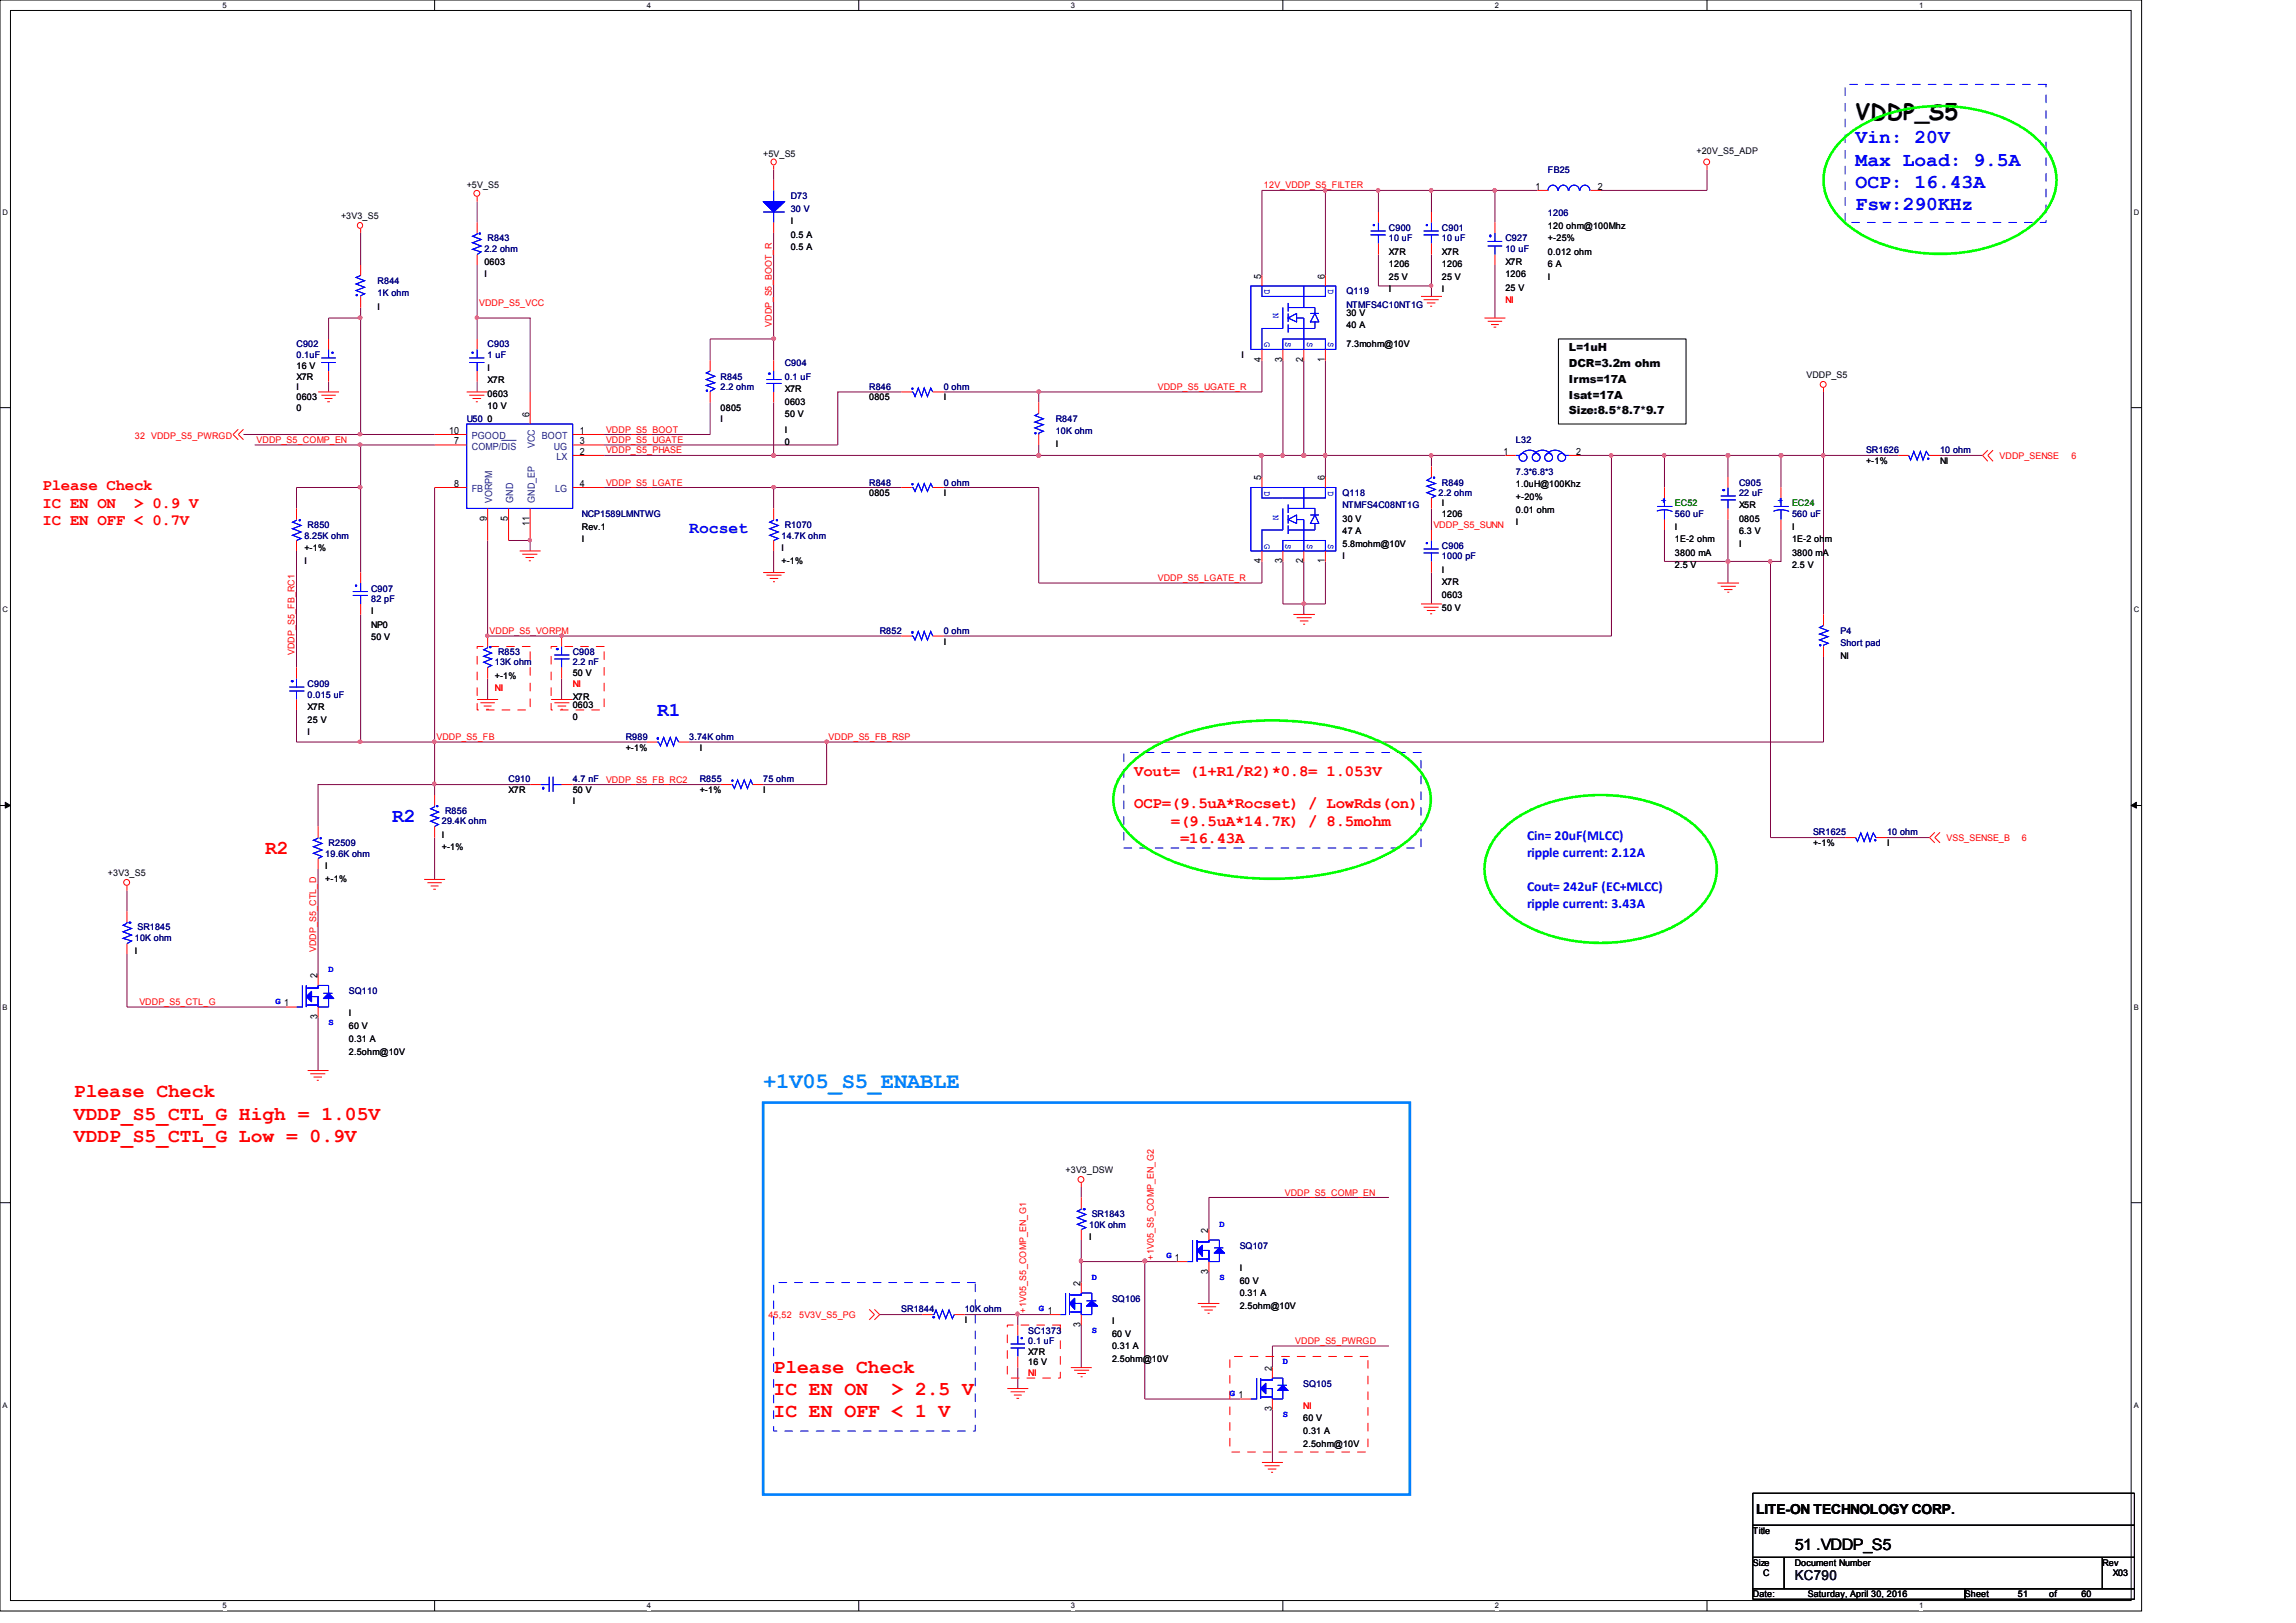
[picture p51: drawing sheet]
<svg xmlns="http://www.w3.org/2000/svg" width="297mm" height="210mm" viewBox="0 0 297 210" stroke-linecap="round" stroke-linejoin="round" font-family="sans-serif">
<defs><g id="words">
<text font-size="2.9" x="240" y="15.6">VDDP_S5</text>
<text font-size="2.9" fill="#0080ff" x="98.7" y="140.8">+1V05_S5_ENABLE</text>
<g font-size="2.5" fill="#00f">
<text x="240" y="18.5">Vin: 20V</text>
<text x="240" y="21.4">Max Load: 9.5A</text>
<text x="240" y="24.3">OCP: 16.43A</text>
<text x="240" y="27.2">Fsw:290KHz</text>
<text x="85" y="92.6">R1</text>
<text x="50.7" y="106.3">R2</text>
</g>
<g font-size="2.5" fill="#f00">
<text x="34.3" y="110.5">R2</text>
<text x="9.6" y="142">Please Check</text>
<text x="9.6" y="144.9">VDDP_S5_CTL_G High = 1.05V</text>
<text x="9.6" y="147.7">VDDP_S5_CTL_G Low = 0.9V</text>
<text x="100.1" y="177.6">Please Check</text>
<text x="100.1" y="180.5">IC EN ON</text>
<text x="100.1" y="183.4">IC EN OFF &lt; 1 V</text>
<text x="115.3" y="180.5">&gt; 2.5 V</text>
</g>
<text font-size="2.1" fill="#00f" x="89.2" y="69">Rocset</text>
<g font-size="2" fill="#f00">
<text x="5.5" y="63.4">Please Check</text>
<text x="5.5" y="65.7">IC EN ON</text>
<text x="17.3" y="65.7">&gt; 0.9 V</text>
<text x="5.5" y="68">IC EN OFF &lt; 0.7V</text>
<text x="146.7" y="100.4">Vout= (1+R1/R2)*0.8= 1.053V</text>
<text x="146.7" y="104.6">OCP=(9.5uA*Rocset) / LowRds(on)</text>
<text x="151.5" y="106.8">=(9.5uA*14.7K) / 8.5mohm</text>
<text x="152.7" y="109.1">=16.43A</text>
</g>
<text font-size="2" x="232.2" y="200.5">51 .VDDP_S5</text>
<g font-size="1.8" fill="#00f">
<text x="197.5" y="108.6">Cin= 20uF(MLCC)</text>
<text x="197.5" y="110.8">ripple current: 2.12A</text>
<text x="197.5" y="115.2">Cout= 242uF (EC+MLCC)</text>
<text x="197.5" y="117.4">ripple current: 3.43A</text>
</g>
<text font-size="1.8" x="227.2" y="195.8">LITE-ON TECHNOLOGY CORP.</text>
<text font-size="1.8" fill="#000040" x="232.2" y="204.5">KC790</text>
<g font-size="1.4">
<text x="202.9" y="45.5">L=1uH</text>
<text x="202.9" y="47.5">DCR=3.2m ohm</text>
<text x="202.9" y="49.5">Irms=17A</text>
<text x="202.9" y="51.6">Isat=17A</text>
<text x="202.9" y="53.6">Size:8.5*8.7*9.7</text>
</g>
<g font-size="1.3">
<text x="198.6" y="24.6">1</text>
<text x="206.7" y="24.6">2</text>
<text x="163.2" y="36.1" transform="rotate(-90 163.2 36.1)">5</text>
<text x="171.4" y="36.1" transform="rotate(-90 171.4 36.1)">6</text>
<text x="163.2" y="46.8" transform="rotate(-90 163.2 46.8)">4</text>
<text x="165.9" y="46.8" transform="rotate(-90 165.9 46.8)">3</text>
<text x="168.6" y="46.8" transform="rotate(-90 168.6 46.8)">2</text>
<text x="171.4" y="46.8" transform="rotate(-90 171.4 46.8)">1</text>
<text x="68.5" y="53.9" transform="rotate(-90 68.5 53.9)">6</text>
<text x="58.1" y="56.1">10</text>
<text x="58.8" y="57.5">7</text>
<text x="75" y="58.8">2</text>
<text x="75" y="56.1">1</text>
<text x="75" y="57.5">3</text>
<text x="194.5" y="58.8">1</text>
<text x="203.9" y="58.8">2</text>
<text x="58.8" y="63">8</text>
<text x="75" y="63">4</text>
<text x="163.2" y="62.1" transform="rotate(-90 163.2 62.1)">5</text>
<text x="171.4" y="62.1" transform="rotate(-90 171.4 62.1)">6</text>
<text x="63" y="67.4" transform="rotate(-90 63 67.4)">9</text>
<text x="65.7" y="67.4" transform="rotate(-90 65.7 67.4)">5</text>
<text x="68.5" y="68.1" transform="rotate(-90 68.5 68.1)">11</text>
<text x="163.2" y="72.9" transform="rotate(-90 163.2 72.9)">4</text>
<text x="165.9" y="72.9" transform="rotate(-90 165.9 72.9)">3</text>
<text x="168.6" y="72.9" transform="rotate(-90 168.6 72.9)">2</text>
<text x="171.4" y="72.9" transform="rotate(-90 171.4 72.9)">1</text>
<text x="41.1" y="131.9" transform="rotate(-90 41.1 131.9)">3</text>
<text x="41.1" y="126.6" transform="rotate(-90 41.1 126.6)">2</text>
<text x="156.3" y="159.5" transform="rotate(-90 156.3 159.5)">2</text>
<text x="139.8" y="166.4" transform="rotate(-90 139.8 166.4)">2</text>
<text x="152" y="163.2">1</text>
<text x="156.3" y="164.8" transform="rotate(-90 156.3 164.8)">3</text>
<text x="135.6" y="170">1</text>
<text x="139.8" y="171.7" transform="rotate(-90 139.8 171.7)">3</text>
<text x="164.5" y="177.4" transform="rotate(-90 164.5 177.4)">2</text>
<text x="164.5" y="182.6" transform="rotate(-90 164.5 182.6)">3</text>
</g>
<g font-size="1.3" fill="#004080">
<text x="61" y="56.8">PGOOD</text>
<text x="61" y="58.2">COMP/DIS</text>
<text x="69.2" y="58" transform="rotate(-90 69.2 58)">VCC</text>
<text x="70.1" y="56.8">BOOT</text>
<text x="71.6" y="58.2">UG</text>
<text x="72" y="59.5">LX</text>
<text x="61" y="63.7">FB</text>
<text x="63.7" y="65.1" transform="rotate(-90 63.7 65.1)">VORPM</text>
<text x="66.4" y="65.1" transform="rotate(-90 66.4 65.1)">GND</text>
<text x="69.2" y="65.1" transform="rotate(-90 69.2 65.1)">GND_EP</text>
<text x="71.8" y="63.7">LG</text>
</g>
<g font-size="1.2">
<text x="98.7" y="20.3">+5V_S5</text>
<text x="219.5" y="20">+20V_S5_ADP</text>
<text x="44.1" y="28.3">+3V3_S5</text>
<text x="60.4" y="24.4">+5V_S5</text>
<text x="102.3" y="29">I</text>
<text x="200.2" y="29.6">120 ohm@100Mhz</text>
<text x="62.7" y="34.3">0603</text>
<text x="62.7" y="35.9">I</text>
<text x="102.3" y="30.7">0.5 A</text>
<text x="102.3" y="32.3">0.5 A</text>
<text x="179.7" y="32.9">X7R</text>
<text x="179.7" y="34.5">1206</text>
<text x="186.5" y="32.9">X7R</text>
<text x="186.5" y="34.5">1206</text>
<text x="194.7" y="34.3">X7R</text>
<text x="194.7" y="35.9">1206</text>
<text x="200.2" y="31.2">+-25%</text>
<text x="200.2" y="32.9">0.012 ohm</text>
<text x="200.2" y="34.5">6 A</text>
<text x="48.9" y="40">I</text>
<text x="174.2" y="40.9">30 V</text>
<text x="179.7" y="36.2">25 V</text>
<text x="179.7" y="37.8">I</text>
<text x="186.5" y="36.2">25 V</text>
<text x="186.5" y="37.8">I</text>
<text x="194.7" y="37.6">25 V</text>
<text x="200.2" y="36.2">I</text>
<text x="38.4" y="47.8">16 V</text>
<text x="160.6" y="46.3">I</text>
<text x="174.2" y="42.5">40 A</text>
<text x="174.2" y="45">7.3mohm@10V</text>
<text x="38.4" y="50.5">I</text>
<text x="38.4" y="49.1">X7R</text>
<text x="38.4" y="51.8">0603</text>
<text x="38.4" y="53.2">0</text>
<text x="63.1" y="48">I</text>
<text x="63.1" y="49.6">X7R</text>
<text x="63.1" y="51.3">0603</text>
<text x="63.1" y="52.9">10 V</text>
<text x="93.2" y="53.2">0805</text>
<text x="101.5" y="50.7">X7R</text>
<text x="101.5" y="52.4">0603</text>
<text x="112.4" y="51.8">0805</text>
<text x="122.1" y="51.8">I</text>
<text x="233.7" y="48.9">VDDP_S5</text>
<text x="63.1" y="54.6">0</text>
<text x="93.2" y="54.6">I</text>
<text x="101.5" y="54">50 V</text>
<text x="101.5" y="56">I</text>
<text x="101.5" y="57.6">0</text>
<text x="136.6" y="57.8">I</text>
<text x="112.4" y="64.2">0805</text>
<text x="122.1" y="64.2">I</text>
<text x="186.5" y="65.5">I</text>
<text x="196.1" y="63.1">1.0uH@100Khz</text>
<text x="196.1" y="64.7">+-20%</text>
<text x="225" y="65.8">X5R</text>
<text x="241.4" y="60">+-1%</text>
<text x="251" y="60">NI</text>
<text x="39.4" y="71.3">+-1%</text>
<text x="75.3" y="68.6">Rev.1</text>
<text x="75.3" y="70.2">I</text>
<text x="101.1" y="71.3">I</text>
<text x="173.7" y="67.5">30 V</text>
<text x="173.7" y="69.1">47 A</text>
<text x="173.7" y="70.8">5.8mohm@10V</text>
<text x="186.5" y="66.9">1206</text>
<text x="196.1" y="66.4">0.01 ohm</text>
<text x="196.1" y="68">I</text>
<text x="216.7" y="68.6">I</text>
<text x="216.7" y="70.2">1E-2 ohm</text>
<text x="216.7" y="71.9">3800 mA</text>
<text x="225" y="67.5">0805</text>
<text x="225" y="69.1">6.3 V</text>
<text x="225" y="70.8">I</text>
<text x="231.8" y="68.6">I</text>
<text x="231.8" y="70.2">1E-2 ohm</text>
<text x="231.8" y="71.9">3800 mA</text>
<text x="39.4" y="73">I</text>
<text x="101.1" y="73">+-1%</text>
<text x="173.7" y="72.4">I</text>
<text x="186.5" y="74.1">I</text>
<text x="186.5" y="75.7">X7R</text>
<text x="186.5" y="77.4">0603</text>
<text x="216.7" y="73.5">2.5 V</text>
<text x="231.8" y="73.5">2.5 V</text>
<text x="48" y="79.5">I</text>
<text x="48" y="81.2">NP0</text>
<text x="48" y="82.8">50 V</text>
<text x="122.1" y="83.4">I</text>
<text x="186.5" y="79">50 V</text>
<text x="64" y="87.8">+-1%</text>
<text x="74.1" y="87.5">50 V</text>
<text x="238.1" y="85.3">NI</text>
<text x="39.8" y="91.9">X7R</text>
<text x="39.8" y="93.6">25 V</text>
<text x="39.8" y="95.2">I</text>
<text x="74.1" y="90.5">X7R</text>
<text x="74.1" y="91.6">0603</text>
<text x="74.1" y="93.2">0</text>
<text x="80.9" y="97.1">+-1%</text>
<text x="90.5" y="97.1">I</text>
<text x="65.8" y="102.6">X7R</text>
<text x="74.1" y="102.6">50 V</text>
<text x="74.1" y="104">I</text>
<text x="90.5" y="102.6">+-1%</text>
<text x="98.7" y="102.6">I</text>
<text x="14" y="113.3">+3V3_S5</text>
<text x="42.1" y="112.4">I</text>
<text x="57.1" y="108.4">I</text>
<text x="57.1" y="110">+-1%</text>
<text x="234.5" y="109.5">+-1%</text>
<text x="244.1" y="109.5">I</text>
<text x="42.1" y="114.1">+-1%</text>
<text x="17.4" y="123.4">I</text>
<text x="45.1" y="131.5">I</text>
<text x="45.1" y="133.2">60 V</text>
<text x="45.1" y="134.8">0.31 A</text>
<text x="45.1" y="136.5">2.5ohm@10V</text>
<text x="137.8" y="151.7">+3V3_DSW</text>
<text x="140.9" y="160.4">I</text>
<text x="160.4" y="164.4">I</text>
<text x="160.4" y="166.1">60 V</text>
<text x="160.4" y="167.7">0.31 A</text>
<text x="124.8" y="171.2">I</text>
<text x="143.8" y="171.3">I</text>
<text x="143.8" y="173">60 V</text>
<text x="160.4" y="169.4">2.5ohm@10V</text>
<text x="133" y="175.3">X7R</text>
<text x="133" y="176.6">16 V</text>
<text x="143.8" y="174.6">0.31 A</text>
<text x="143.8" y="176.3">2.5ohm@10V</text>
<text x="168.6" y="183.9">60 V</text>
<text x="168.6" y="185.6">0.31 A</text>
<text x="168.6" y="187.2">2.5ohm@10V</text>
<text x="226.7" y="198.5">Title</text>
<text x="226.7" y="202.6">Size</text>
<text x="228.1" y="204">C</text>
<text x="232.2" y="202.6">Document Number</text>
<text x="271.9" y="202.6">Rev</text>
<text x="273.3" y="204">X03</text>
<text x="226.7" y="206.7">Date:</text>
<text x="233.8" y="206.7">Saturday, April 30, 2016</text>
<text x="254.2" y="206.7">Sheet</text>
<text x="261" y="206.7">51</text>
<text x="265.1" y="206.7">of</text>
<text x="269.2" y="206.7">60</text>
</g>
<g font-size="1.2" fill="#000080">
<text x="200.2" y="22.4">FB25</text>
<text x="102.3" y="25.7">D73</text>
<text x="102.3" y="27.4">30 V</text>
<text x="179.7" y="29.9">C900</text>
<text x="186.5" y="29.9">C901</text>
<text x="200.2" y="27.9">1206</text>
<text x="62.7" y="32.6">2.2 ohm</text>
<text x="63.1" y="31.2">R843</text>
<text x="179.7" y="31.2">10 uF</text>
<text x="186.5" y="31.2">10 uF</text>
<text x="194.7" y="31.2">C927</text>
<text x="194.7" y="32.6">10 uF</text>
<text x="48.9" y="36.7">R844</text>
<text x="48.9" y="38.4">1K ohm</text>
<text x="174.2" y="38.1">Q119</text>
<text x="174.2" y="39.8">NTMFS4C10NT1G</text>
<text x="38.4" y="45">C902</text>
<text x="38.4" y="46.3">0.1uF</text>
<text x="63.1" y="45">C903</text>
<text x="63.1" y="46.3">1 uF</text>
<text x="101.5" y="47.4">C904</text>
<text x="93.2" y="49.1">R845</text>
<text x="93.2" y="50.5">2.2 ohm</text>
<text x="101.5" y="49.1">0.1 uF</text>
<text x="112.4" y="50.5">R846</text>
<text x="122.1" y="50.5">0 ohm</text>
<text x="60.4" y="54.6">U50</text>
<text x="136.6" y="54.6">R847</text>
<text x="136.6" y="56.2">10K ohm</text>
<text x="196.1" y="57.3">L32</text>
<text x="241.4" y="58.7">SR1626</text>
<text x="251" y="58.7">10 ohm</text>
<text x="112.4" y="62.8">R848</text>
<text x="122.1" y="62.8">0 ohm</text>
<text x="173.7" y="64.2">Q118</text>
<text x="173.7" y="65.8">NTMFS4C08NT1G</text>
<text x="186.1" y="64.2">2.2 ohm</text>
<text x="186.5" y="62.8">R849</text>
<text x="196.1" y="61.5">7.3*6.8*3</text>
<text x="225" y="62.8">C905</text>
<text x="225" y="64.2">22 uF</text>
<text x="39.4" y="69.7">8.25K ohm</text>
<text x="39.8" y="68.3">R850</text>
<text x="75.3" y="66.9">NCP1589LMNTWG</text>
<text x="101.1" y="69.7">14.7K ohm</text>
<text x="101.5" y="68.3">R1070</text>
<text x="186.5" y="71">C906</text>
<text x="216.7" y="66.9">560 uF</text>
<text x="231.8" y="66.9">560 uF</text>
<text x="48" y="76.5">C907</text>
<text x="48" y="77.9">82 pF</text>
<text x="186.5" y="72.4">1000 pF</text>
<text x="113.8" y="82">R852</text>
<text x="122.1" y="82">0 ohm</text>
<text x="238.1" y="82">P4</text>
<text x="238.1" y="83.7">Short pad</text>
<text x="39.8" y="88.9">C909</text>
<text x="64" y="86.1">13K ohm</text>
<text x="64.4" y="84.8">R853</text>
<text x="74.1" y="84.8">C908</text>
<text x="74.1" y="86.1">2.2 nF</text>
<text x="39.8" y="90.3">0.015 uF</text>
<text x="80.9" y="95.8">R989</text>
<text x="89.2" y="95.8">3.74K ohm</text>
<text x="65.8" y="101.2">C910</text>
<text x="74.1" y="101.2">4.7 nF</text>
<text x="90.5" y="101.2">R855</text>
<text x="98.7" y="101.2">75 ohm</text>
<text x="57.1" y="106.7">29.4K ohm</text>
<text x="57.6" y="105.3">R856</text>
<text x="42.1" y="110.8">19.6K ohm</text>
<text x="42.5" y="109.5">R2509</text>
<text x="234.5" y="108">SR1625</text>
<text x="244.1" y="108">10 ohm</text>
<text x="17.4" y="121.8">10K ohm</text>
<text x="17.8" y="120.4">SR1845</text>
<text x="45.1" y="128.6">SQ110</text>
<text x="140.9" y="158.8">10K ohm</text>
<text x="141.2" y="157.5">SR1843</text>
<text x="160.4" y="161.5">SQ107</text>
<text x="116.6" y="169.8">SR1844</text>
<text x="124.8" y="169.8">10K ohm</text>
<text x="133" y="172.6">SC1373</text>
<text x="133" y="173.9">0.1 uF</text>
<text x="143.8" y="168.4">SQ106</text>
<text x="168.6" y="179.4">SQ105</text>
</g>
<g font-size="1.2" fill="#f00">
<text x="163.5" y="24.4">12V_VDDP_S5_FILTER</text>
<text x="62" y="39.5">VDDP_S5_VCC</text>
<text x="194.7" y="39.2">NI</text>
<text x="99.8" y="42.2" transform="rotate(-90 99.8 42.2)">VDDP_S5_BOOT_R</text>
<text x="149.8" y="50.5">VDDP_S5_UGATE_R</text>
<text x="17.4" y="56.8">32 VDDP_S5_PWRGD</text>
<text x="33.2" y="57.3">VDDP_S5_COMP_EN</text>
<text x="78.4" y="57.3">VDDP_S5_UGATE</text>
<text x="78.4" y="56">VDDP_S5_BOOT</text>
<text x="78.4" y="58.7">VDDP_S5_PHASE</text>
<text x="258.7" y="59.4">VDDP_SENSE</text>
<text x="268" y="59.4">6</text>
<text x="78.4" y="62.8">VDDP_S5_LGATE</text>
<text x="185.4" y="68.3">VDDP_S5_SUNN</text>
<text x="149.8" y="75.2">VDDP_S5_LGATE_R</text>
<text x="63.3" y="82">VDDP_S5_VORPM</text>
<text x="38.1" y="84.8" transform="rotate(-90 38.1 84.8)">VDDP_S5_FB_RC1</text>
<text x="64" y="89.4">NI</text>
<text x="74.1" y="88.9">NI</text>
<text x="56.5" y="95.8">VDDP_S5_FB</text>
<text x="107.2" y="95.8">VDDP_S5_FB_RSP</text>
<text x="78.4" y="101.3">VDDP_S5_FB_RC2</text>
<text x="251.8" y="108.8">VSS_SENSE_B</text>
<text x="261.5" y="108.8">6</text>
<text x="40.9" y="123.2" transform="rotate(-90 40.9 123.2)">VDDP_S5_CTL_D</text>
<text x="18" y="130">VDDP_S5_CTL_G</text>
<text x="166.2" y="154.7">VDDP_S5_COMP_EN</text>
<text x="149.3" y="163" transform="rotate(-90 149.3 163)">+1V05_S5_COMP_EN_G2</text>
<text x="99.4" y="170.5">45,52</text>
<text x="103.4" y="170.5">5V3V_S5_PG</text>
<text x="132.8" y="169.8" transform="rotate(-90 132.8 169.8)">+1V05_S5_COMP_EN_G1</text>
<text x="167.6" y="173.9">VDDP_S5_PWRGD</text>
<text x="133" y="178.1">NI</text>
<text x="168.6" y="182.3">NI</text>
</g>
<g font-size="1.2" fill="#00f">
<text x="163.6" y="37.4" transform="rotate(90 163.6 37.4)">D</text>
<text x="164.7" y="40.6" transform="rotate(90 164.7 40.6)">N</text>
<text x="171.8" y="37.4" transform="rotate(90 171.8 37.4)">D</text>
<text x="163.6" y="44.3" transform="rotate(90 163.6 44.3)">G</text>
<text x="166.3" y="44.3" transform="rotate(90 166.3 44.3)">S</text>
<text x="169.1" y="44.3" transform="rotate(90 169.1 44.3)">S</text>
<text x="171.8" y="44.3" transform="rotate(90 171.8 44.3)">S</text>
<text x="163.6" y="63.5" transform="rotate(90 163.6 63.5)">D</text>
<text x="171.8" y="63.5" transform="rotate(90 171.8 63.5)">D</text>
<text x="214.8" y="64.4" transform="rotate(90 214.8 64.4)">+</text>
<text x="229.9" y="64.4" transform="rotate(90 229.9 64.4)">+</text>
<text x="163.6" y="70.4" transform="rotate(90 163.6 70.4)">G</text>
<text x="164.7" y="66.6" transform="rotate(90 164.7 66.6)">N</text>
<text x="166.3" y="70.4" transform="rotate(90 166.3 70.4)">S</text>
<text x="169.1" y="70.4" transform="rotate(90 169.1 70.4)">S</text>
<text x="171.8" y="70.4" transform="rotate(90 171.8 70.4)">S</text>
<text x="42.5" y="125.8">D</text>
<text x="35.6" y="130">G 1</text>
<text x="35.6" y="130">G</text>
<text x="42.5" y="132.7">S</text>
<text x="157.7" y="158.8">D</text>
<text x="141.2" y="165.6">D</text>
<text x="150.9" y="162.8">G</text>
<text x="157.7" y="165.6">S</text>
<text x="134.4" y="169.7">G</text>
<text x="141.2" y="172.5">S</text>
<text x="165.9" y="176.5">D</text>
<text x="159.1" y="180.7">G 1</text>
<text x="159.1" y="180.7">G</text>
<text x="165.9" y="183.4">S</text>
</g>
<g font-size="1.2" fill="#008000">
<text x="216.7" y="65.5">EC52</text>
<text x="231.8" y="65.5">EC24</text>
</g>
<g font-size="1">
<text x="28.8" y="1">5</text>
<text x="83.7" y="1">4</text>
<text x="138.5" y="1">3</text>
<text x="193.4" y="1">2</text>
<text x="248.2" y="1">1</text>
<text x=".3" y="27.9">D</text>
<text x="276" y="27.9">D</text>
<text x=".3" y="79.2">C</text>
<text x="276" y="79.2">C</text>
<text x=".3" y="130.7">B</text>
<text x="276" y="130.7">B</text>
<text x=".3" y="182.1">A</text>
<text x="276" y="182.1">A</text>
<text x="28.8" y="208.1">5</text>
<text x="83.7" y="208.1">4</text>
<text x="138.5" y="208.1">3</text>
<text x="193.4" y="208.1">2</text>
<text x="248.2" y="208.1">1</text>
</g>
</g></defs>
<path d="M0 0h277v208.4h-277zM1.4 1.4h274.3v205.7h-274.3z" fill="none" stroke="#000" stroke-width=".13"/>
<g fill="#fff">
<path d="M28.8 .2h.5v1.1h-.5z" fill-rule="evenodd"/>
<path d="M28.8 207.3h.5v1.1h-.5z" fill-rule="evenodd"/>
</g>
<path d="M56.2 0v1.4M56.2 207.1v1.3" fill="none" stroke="#000" stroke-width=".13"/>
<g fill="#fff">
<path d="M83.7 .2h.5v1.1h-.5z" fill-rule="evenodd"/>
<path d="M83.7 207.3h.5v1.1h-.5z" fill-rule="evenodd"/>
</g>
<path d="M111.1 0v1.4M111.1 207.1v1.3" fill="none" stroke="#000" stroke-width=".13"/>
<g fill="#fff">
<path d="M138.5 .2h.5v1.1h-.5z" fill-rule="evenodd"/>
<path d="M138.5 207.3h.5v1.1h-.5z" fill-rule="evenodd"/>
</g>
<path d="M165.9 0v1.4M165.9 207.1v1.3" fill="none" stroke="#000" stroke-width=".13"/>
<g fill="#fff">
<path d="M193.4 .2h.5v1.1h-.5z" fill-rule="evenodd"/>
<path d="M193.4 207.3h.5v1.1h-.5z" fill-rule="evenodd"/>
</g>
<path d="M220.8 0v1.4M220.8 207.1v1.3" fill="none" stroke="#000" stroke-width=".13"/>
<g fill="#fff">
<path d="M248.2 .2h.6v1.1h-.6z" fill-rule="evenodd"/>
<path d="M248.2 207.3h.6v1.1h-.6z" fill-rule="evenodd"/>
<path d="M.3 27h.6v1.1h-.6z" fill-rule="evenodd"/>
<path d="M276 27h.6v1.1h-.6z" fill-rule="evenodd"/>
<path d="M.3 78.4h.6v1.1h-.6z" fill-rule="evenodd"/>
<path d="M276 78.4h.6v1.1h-.6z" fill-rule="evenodd"/>
</g>
<path d="M0 52.7h1.4M275.7 52.7h1.3" fill="none" stroke="#000" stroke-width=".13"/>
<g fill="#fff">
<path d="M.3 129.9h.6v1.1h-.6z" fill-rule="evenodd"/>
<path d="M276 129.9h.6v1.1h-.6z" fill-rule="evenodd"/>
</g>
<path d="M0 104.2h1.4M275.7 104.2h1.3" fill="none" stroke="#000" stroke-width=".13"/>
<path d="M.7 103.8l.7 .4-.7 .4zM275.7 104.2l.7-.4v.8z" fill="#000" stroke="#000" stroke-width=".13"/>
<g fill="#fff">
<path d="M.3 181.3h.6v1.1h-.6z" fill-rule="evenodd"/>
<path d="M276 181.3h.6v1.1h-.6z" fill-rule="evenodd"/>
</g>
<path d="M201.6 43.9h16.5v11h-16.5zM0 155.6h1.4M275.7 155.6h1.3M226.7 193.2h49.4v4.2h-49.4zM226.7 197.4h49.4v4.1h-49.4zM226.7 205.6h27.5v1.3h-27.5zM226.7 201.5h4.1v4.1h-4.1zM230.8 201.5h41.1v4.1h-41.1zM254.2 205.6h21.9v1.3h-21.9zM271.9 201.5h4.2v4.1h-4.2z" fill="none" stroke="#000" stroke-width=".13"/>
<g fill="none" stroke="#800040" stroke-width=".13">
<path d="M46.7 30.1v4.2M46.7 39.8v1.3M61.7 34.3v6.8M61.7 26.1v2.7M100.1 21.9v1.4M100.1 30.1v13.8M163.2 35.6v-11h8.2v11M171.5 24.6h6.8M178.3 24.6v2.8M178.3 32.9v4.1h6.9M178.3 24.6h6.9M185.2 24.6h8.2v4.2"/>
<path d="M185.2 37v1.4M185.2 24.6v2.8M185.2 32.9v4.1M193.4 34.3v6.8M193.4 24.6h5.5M220.8 21.9v2.7h-13.7M31.5 56.2h15.2M32.9 57.6h13.8M42.5 49.4v1.3M46.7 57.6h9.5M46.7 41.1v15.1h9.5M46.7 41.1h-4.2v2.8"/>
<path d="M46.7 57.6v5.5M61.7 41.1h6.9v9.6M61.7 41.1v2.8M61.7 49.4v1.3M78.1 58.9h22M91.9 52.1v4.1h-13.8M100.1 52.1v6.8M100.1 43.9h-8.2v2.8M100.1 43.9v2.8M100.1 58.9h34.3M116.6 50.7h-8.2v6.9h-30.3M122.1 50.7h12.3"/>
<path d="M134.4 58.9h28.8M134.4 50.7v1.4M134.4 57.6v1.3M163.2 58.9h2.7M163.2 58.9v2.8M163.2 46.7v4h-28.8M165.9 58.9h2.8M165.9 46.7v12.2M168.7 46.7v12.2M168.7 58.9h2.7v2.8M171.5 46.7v12.2h13.7M185.2 58.9h9.5"/>
<path d="M185.2 58.9v1.5M204.4 58.9h4M208.4 58.9v23.4h-86.3M208.4 58.9h6.9M215.3 58.9h8.2M215.3 58.9v4.2M223.5 58.9v2.8M223.5 58.9h6.9v4.2M230.4 58.9h5.5M235.9 58.9h9.6M235.9 50.7v8.2M235.9 58.9v20.6"/>
<path d="M251 58.9h5.5M38.4 71.3v15.1M46.7 63.1h-8.3v2.7M46.7 63.1v11M46.7 79.5v16.5M56.2 63.1v32.9M63.1 69.9v12.4h53.5M65.8 69.9h2.8v1.4M78.1 63.1h22M100.1 63.1v2.7M100.1 71.3v2.8M100.1 63.1h16.5"/>
<path d="M122.1 63.1h12.3v12.3h28.8v-2.8M165.9 72.6v5.5h2.8M168.7 72.6v5.5M168.7 78.1v1.4M171.4 72.6v5.5h-2.7M185.2 65.8v2.8M185.2 74.1v4M215.3 68.6v4h8.2M223.5 72.6v2.8M223.5 72.6h5.5M223.5 67.2v5.4M229 72.6v35.8h9.7"/>
<path d="M230.4 68.6v4h-1.4M38.4 91.9v4.1h8.3M46.7 96h9.5M56.2 96h27.5M56.2 96v5.5h12.4M63.1 87.8v2.7M72.6 87.8v2.7M89.2 96h17.7M106.9 96v5.5h-8.2M235.9 85v11h-129M16.4 115.2v2.7M41.1 112.4v13.8"/>
<path d="M56.2 102.9v-1.4h-15.1v5.4M56.2 108.4v5.4M74.1 101.5h19.1M244.1 108.4h5.5M16.4 123.4v6.9h20.6M41.1 131.7v6.8M139.9 153.6v1.3M179.7 154.9h-23.3v4.2M113.8 170.1h5.5M124.8 170.1h6.9v1.3M131.7 170.1h4.1M131.7 177v2.7"/>
<path d="M139.9 163.2h8.2M139.9 160.4v5.5M139.9 171.5v5.5M148.1 163.2h4.1M148.1 163.2v17.8h12.3M156.4 164.6v4.1M179.7 174.2h-15.1v2.8M164.6 182.4v6.8"/>
</g>
<g fill="#f0f" stroke="#f0f" stroke-width=".13">
<path d="M72.5 82.1h.3l.1 .2-.1 .1h-.3l-.1-.1z" fill-rule="evenodd"/>
<path d="M46.4 56h.3l.1 .2-.1 .1h-.3l-.1-.1z" fill-rule="evenodd"/>
<path d="M46.4 41h.3l.1 .1-.1 .2h-.3l-.1-.2z" fill-rule="evenodd"/>
<path d="M106.8 95.8h.3l.1 .2-.1 .1h-.3l-.1-.1z" fill-rule="evenodd"/>
<path d="M168.5 78h.3l.1 .1-.1 .2h-.3l-.1-.2z" fill-rule="evenodd"/>
<path d="M99.9 62.9h.4v.1v.2h-.4l-.1-.2z" fill-rule="evenodd"/>
<path d="M134.2 50.5h.3l.1 .2-.1 .1h-.3l-.1-.1z" fill-rule="evenodd"/>
<path d="M46.4 62.9h.3l.1 .1-.1 .2h-.3l-.1-.2z" fill-rule="evenodd"/>
<path d="M46.4 57.4h.3l.1 .1-.1 .2h-.3l-.1-.2z" fill-rule="evenodd"/>
<path d="M99.9 43.7h.4v.1v.2h-.4l-.1-.2z" fill-rule="evenodd"/>
<path d="M46.4 95.8h.3l.1 .2-.1 .1h-.3l-.1-.1z" fill-rule="evenodd"/>
<path d="M72.5 82.1h.3l.1 .2-.1 .1h-.3l-.1-.1z" fill-rule="evenodd"/>
<path d="M46.4 56h.3l.1 .2-.1 .1h-.3l-.1-.1z" fill-rule="evenodd"/>
<path d="M46.4 41h.3l.1 .1-.1 .2h-.3l-.1-.2z" fill-rule="evenodd"/>
<path d="M106.8 95.8h.3l.1 .2-.1 .1h-.3l-.1-.1z" fill-rule="evenodd"/>
<path d="M168.5 78h.3l.1 .1-.1 .2h-.3l-.1-.2z" fill-rule="evenodd"/>
<path d="M99.9 62.9h.4v.1v.2h-.4l-.1-.2z" fill-rule="evenodd"/>
<path d="M134.2 50.5h.3l.1 .2-.1 .1h-.3l-.1-.1z" fill-rule="evenodd"/>
<path d="M46.4 62.9h.3l.1 .1-.1 .2h-.3l-.1-.2z" fill-rule="evenodd"/>
<path d="M46.4 57.4h.3l.1 .1-.1 .2h-.3l-.1-.2z" fill-rule="evenodd"/>
<path d="M99.9 43.7h.4v.1v.2h-.4l-.1-.2z" fill-rule="evenodd"/>
<path d="M46.4 95.8h.3l.1 .2-.1 .1h-.3l-.1-.1z" fill-rule="evenodd"/>
<circle cx="193.3" cy="24.6" r=".24"/>
<circle cx="208.4" cy="58.9" r=".24"/>
<circle cx="185.1" cy="58.9" r=".24"/>
<circle cx="235.8" cy="58.9" r=".24"/>
<circle cx="230.4" cy="58.9" r=".25"/>
<circle cx="171.4" cy="58.9" r=".24"/>
<circle cx="171.4" cy="24.6" r=".24"/>
<circle cx="178.2" cy="24.6" r=".24"/>
<circle cx="168.7" cy="58.9" r=".25"/>
<circle cx="163.2" cy="58.9" r=".25"/>
<circle cx="165.9" cy="58.9" r=".24"/>
<circle cx="185.1" cy="24.6" r=".24"/>
<circle cx="100.1" cy="58.9" r=".25"/>
<circle cx="215.2" cy="58.9" r=".24"/>
<circle cx="131.6" cy="170" r=".24"/>
<circle cx="139.8" cy="163.1" r=".24"/>
<circle cx="148.1" cy="163.2" r=".25"/>
<circle cx="229" cy="72.6" r=".24"/>
<circle cx="223.5" cy="72.6" r=".25"/>
<circle cx="63" cy="82.3" r=".21"/>
<circle cx="134.4" cy="58.9" r=".25"/>
<circle cx="185.1" cy="37" r=".21"/>
<circle cx="56.2" cy="96" r=".21"/>
<circle cx="56.2" cy="101.4" r=".24"/>
<circle cx="61.7" cy="41.1" r=".21"/>
<circle cx="68.5" cy="69.9" r=".21"/>
<circle cx="223.5" cy="58.9" r=".25"/>
</g>
<g fill="none" stroke="#f00" stroke-width=".13">
<path d="M46.7 29.6v.5M46.7 34.3v1.3M46.7 38.4v1.4M61.7 25.5v.6M61.7 28.8v1.3M61.7 32.9v1.4M100.1 21.4v.5M100.1 23.3v1.3M100.1 28.8v1.3M163.2 35.6v1.4M171.4 35.6v1.4M178.3 27.4v1.4"/>
<path d="M178.3 31.5v1.4M183.8 38.4h2.7M184.1 38.8h2M184.6 39.2h1.1M185 39.6h.3M185.2 27.4v1.4M185.2 31.5v1.4M193.4 28.8v1.3M193.4 32.9v1.4M198.9 24.6h1.3M205.7 24.6h1.4M220.8 21.4v.5"/>
<path d="M30.8 55.5l-.7 .7 .7 .7M31.5 55.5l-.7 .7 .7 .7M41.1 50.7h2.8M41.6 51.1h1.8M42 51.6h1M42.3 52h.4M42.5 43.9v1.3M42.5 48v1.4M56.2 56.2h4.2M56.2 57.6h4.2M60.4 50.7h2.7M60.7 51.1h2"/>
<path d="M61.1 51.6h1.1M61.6 52h.2M61.7 43.9v1.3M61.7 48v1.4M68.6 50.7v4.2M74.1 58.9h4M74.1 56.2h4M74.1 57.6h4M91.9 46.7v1.3M91.9 50.7v1.4M100.1 46.7v1.3M100.1 50.7v1.4"/>
<path d="M116.6 50.7h1.3M120.6 50.7h1.5M134.4 52.1v1.4M134.4 56.2v1.4M163.2 45.2v1.5M165.9 45.2v1.5M168.7 45.2v1.5M171.4 45.2v1.5M192 41.1h2.7M192.4 41.6h1.9M192.9 42h1M193.2 42.3h.3"/>
<path d="M194.7 58.9h1.4M202.9 58.9h1.5M235.9 50.2v.5M245.5 58.9h1.4M249.6 58.9h1.4M257.1 58.3l-.6 .6 .6 .8M257.8 58.3l-.7 .6 .7 .8M38.4 65.8v1.4M38.4 69.9v1.4M46.7 74.1v1.3M46.7 78.1v1.4M56.2 63.1h4.2"/>
<path d="M63.1 65.8v4.1M65.8 65.8v4.1M67.2 71.3h2.7M67.6 71.7h1.9M68 72.1h1.1M68.4 72.6h.3M68.6 65.8v4.1M74.1 63.1h4M98.7 74.1h2.8M99.1 74.4h2M99.6 74.8h1.1M100 75.3h.2"/>
<path d="M100.1 65.8v1.4M100.1 69.9v1.4M116.6 63.1h1.3M120.6 63.1h1.5M163.2 61.7v1.4M163.2 71.3v1.3M165.9 71.3v1.3M167.3 79.5h2.8M167.7 79.9h2M168.7 71.3v1.3M171.4 61.7v1.4M171.4 71.3v1.3"/>
<path d="M183.8 78.1h2.7M184.1 78.6h2M184.6 79h1.1M185 79.4h.3M185.2 60.4v1.3M185.2 64.4v1.4M185.2 68.6v1.3M185.2 72.6v1.5M215.3 63.1v1.3M215.3 67.2v1.4M222.2 75.4h2.8M222.6 75.9h1.9"/>
<path d="M223 76.3h1.1M223.4 76.6h.3M223.5 61.7v1.4M223.5 65.8v1.4M230.4 63.1v1.3M230.4 67.2v1.4M235.9 79.5v1.4M38.4 86.4v1.4M38.4 90.5v1.4M61.7 90.5h2.7M62.1 90.9h1.9M62.6 91.4h1"/>
<path d="M62.9 91.8h.3M63.1 82.3v1.4M63.1 86.4v1.4M71.3 90.5h2.8M71.7 90.9h2M72.1 91.4h1.1M72.6 91.8h.2M72.6 82.3v1.4M72.6 86.4v1.4M83.7 96h1.3M87.8 96h1.4M116.6 82.3h1.3"/>
<path d="M120.6 82.3h1.5M168.1 80.3h1.1M168.6 80.8h.2M235.9 83.7v1.3M16.4 114.6v.6M16.4 117.9v1.4M41.1 106.9v1.5M41.1 111.1v1.3M54.9 113.8h2.7M55.3 114.2h1.9M55.7 114.6h1M56 115.1h.4"/>
<path d="M56.2 102.9v1.3M56.2 106.9v1.5M68.6 101.5h1.3M72.6 101.5h1.5M93.2 101.5h1.5M97.4 101.5h1.3M238.7 108.4h1.3M242.7 108.4h1.4M250.3 107.7l-.7 .7 .7 .7M251 107.7l-.7 .7 .7 .7M16.4 122.1v1.3M37 130.3h1.4"/>
<path d="M39.8 138.5h2.7M40.1 138.9h2M40.6 139.4h1.1M41 139.8h.2M41.1 126.2v1.3M41.1 130.3v1.4M139.9 153.1v.5M139.9 154.9v1.5M139.9 159.1v1.3M156.4 159.1v1.3M112.4 169.4l.7 .7-.7 .7M113.1 169.4l.7 .7-.7 .7"/>
<path d="M119.3 170.1h1.3M123.4 170.1h1.4M130.3 179.7h2.7M131.7 171.5v1.3M131.7 175.5v1.5M135.8 170.1h1.4M138.5 177h2.7M138.9 177.3h2M139.4 177.7h1.1M139.8 178.1h.2M139.9 165.9v1.4M139.9 170.1v1.4"/>
<path d="M152.2 163.2h1.4M154.9 168.7h2.8M155.4 169.1h1.9M155.8 169.5h1.1M156.2 169.9h.3M156.4 163.2v1.4M164.6 177v1.3M130.7 180.1h1.9M131.1 180.5h1.1M131.5 180.9h.3M160.4 181h1.4M163.2 189.2h2.7"/>
<path d="M163.6 189.7h1.9M164 190.1h1.1M164.4 190.5h.3M164.6 181v1.4"/>
<circle cx="46.5" cy="29.2" r=".36"/>
<circle cx="61.7" cy="25" r=".38"/>
<circle cx="100.1" cy="21" r=".36"/>
<circle cx="220.8" cy="21" r=".38"/>
<circle cx="235.8" cy="49.7" r=".38"/>
<circle cx="16.4" cy="114.2" r=".38"/>
<circle cx="139.8" cy="152.6" r=".38"/>
</g>
<path d="M61.7 83.7h6.9v8.2h-6.9zM71.3 83.7h6.8v8.2h-6.8zM130.3 171.4h6.9v6.9h-6.9zM159.1 175.5h17.9v12.4h-17.9z" fill="none" stroke="#f00" stroke-width=".13" stroke-dasharray="1 1 1 1 1 1 1 1"/>
<path d="M238.7 10.9h26v17.9h-26zM145.4 97.4h38.4v12.3h-38.4zM100.1 165.9h26.1v19.3h-26.1z" fill="none" stroke="#00f" stroke-width=".13" stroke-dasharray="1 1 1 1 1 1 1 1"/>
<path d="M98.7 142.7h83.7v50.7h-83.7z" fill="none" stroke="#0080ff" stroke-width=".34"/>
<path d="M238.2 18.2a17.5 17.5 0 0 1 11-4.4 20.8 20.8 0 0 1 12.4 2.7 8.9 8.9 0 0 1 4.3 5.7 7 7 0 0 1-2.2 6.2 17.5 17.5 0 0 1-11 4.4 20.8 20.8 0 0 1-12.4-2.8 8.9 8.9 0 0 1-4.3-5.6 7 7 0 0 1 2.2-6.2zM146.5 98.6a20.1 20.1 0 0 1 8.3-4.1 38.1 38.1 0 0 1 22.8 1.1 13.7 13.7 0 0 1 6.6 4.8 5.6 5.6 0 0 1-.7 7 16.8 16.8 0 0 1-7.5 4.6 38 38 0 0 1-24.5-.6 13.7 13.7 0 0 1-6.6-4.9 5.6 5.6 0 0 1 .7-7zM194.4 107.3a17.4 17.4 0 0 1 10.9-4.4 20.7 20.7 0 0 1 12.4 2.8 8.9 8.9 0 0 1 4.3 5.6 7 7 0 0 1-2.3 6.3 17.4 17.4 0 0 1-10.9 4.3 20.7 20.7 0 0 1-12.4-2.7 8.9 8.9 0 0 1-4.3-5.6 7 7 0 0 1 2.3-6.3z" fill="none" stroke="#0f0" stroke-width=".34"/>
<g fill="none" stroke="#00f" stroke-width=".13">
<path d="M46.7 35.6l-.6 .3 1.1 .4-1.1 .4 1.1 .5-1.1 .4 1.1 .4-.5 .3v.1M61.7 30.1v.2l-.6 .3 1.1 .4-1.1 .4 1.1 .4-1.1 .5 1.1 .3-.5 .3M98.7 27.4h2.8M100.1 24.6v1.5M100.1 27.4v1.4M161.8 37h11v8.2h-11zM163.2 37v1.4h2.7h5.5v-1.4M165.9 39.8v2.7h-2.7v2.7M166.6 39.8h2.1M166.6 39.2v1.1M168.7 37v2.8M168.7 39.8h1.4v.8"/>
<path d="M177.3 29.9h1.9M177.3 30.4h1.9M178.3 30.4v1.1M178.3 28.8v1.1M184.1 30.4h2M184.2 29.9h1.9M185.2 30.4v1.1M185.2 28.8v1.1M192.4 31.2h1.9M192.4 31.8h1.9M193.4 31.8v1.1M193.4 30.1v1.1"/>
<path d="M200.2 24.6a.64 .64 0 0 1 .7-.6 .64 .64 0 0 1 .6 .6M201.6 24.6a.64 .64 0 0 1 .6-.6 .64 .64 0 0 1 .7 .6M202.9 24.6a.68 .68 0 0 1 .7-.6 .68 .68 0 0 1 .7 .6M204.4 24.6a.64 .64 0 0 1 .6-.6 .64 .64 0 0 1 .7 .6M41.6 46.3h1.8M41.6 46.9h1.8M42.5 46.9v1.1M42.5 45.2v1.1M60.4 54.9h13.7v10.9h-13.7zM60.7 46.9h2M60.7 46.3h2M61.7 46.9v1.1"/>
<path d="M61.7 45.2v1.1M91.9 48l-.5 .3 1.1 .4-1.1 .4 1.1 .4-1.1 .4 1.1 .4-.6 .3v.1M99.1 49.1h2M99.1 49.6h2M100.1 49.6v1.1M100.1 48v1.1M117.9 50.7h.2l.3 .6 .4-1.1 .4 1.1 .3-1.1 .5 1.1 .4-1.1 .2 .5M134.4 53.5l-.5 .3 1.1 .4-1.1 .4 1.1 .3-1.1 .5 1.1 .4-.6 .2v.2M165.9 45.2v-1.3h5.5v1.3M166.6 41.1l1.1-.5v1.1zM166.6 42v1M166.6 40.6v1.1"/>
<path d="M167.7 41.1h1v4.1M169.5 40.6h1.1M170.1 41.7v.8h-3.5M170.1 40.6l.5 1.1h-1.1zM196.1 58.9h.4M196.7 58.8a1.42 1.42 0 0 1 2.4 .1M198.3 58.8a1.48 1.48 0 0 1 2.4 .1M200 58.9a1.42 1.42 0 0 1 2.4 0M202.4 58.9h.5M246.9 58.9l.2 .6 .5-1.1 .4 1.1 .4-1.1 .4 1.1 .4-1.1 .3 .5h.1M38.4 67.2v.1l-.6 .3 1.1 .4-1.1 .4 1.1 .4-1.1 .5 1.1 .4-.5 .2M45.6 77h2"/>
<path d="M45.6 76.5h2M46.7 77v1.1M46.7 75.4v1.1M100.1 67.2v.1l-.5 .3 1.1 .4-1.1 .4 1.1 .4-1.1 .5 1.1 .4-.6 .2M117.9 63.1h.2l.3 .5 .4-1 .4 1 .3-1 .5 1 .4-1 .2 .5M161.8 63.1h11v8.2h-11zM165.9 65.8v2.8h-2.7v2.7M165.9 71.3v-1.4h5.5v1.4M166.6 65.8h2.1M166.6 67.2l1.1-.6v1.1zM166.6 68v1.1M166.6 66.6v1.1"/>
<path d="M166.6 65.3v1.1M167.7 67.2h1v4.1M168.7 63.1v2.7M168.7 65.8h1.4v.8M169.5 66.6h1.1M170.1 67.7v.9h-3.5M170.1 66.6l.5 1.1h-1.1zM171.4 63.1v1.3h-8.2v-1.3M184.1 71.5h2M184.2 71h1.9M185.2 61.7v.1l-.6 .3 1.1 .5-1.1 .3 1.1 .4-1.1 .5 1.1 .4-.5 .2M185.2 71.5v1.1"/>
<path d="M185.2 69.9v1.1M214.4 66.1l.9-.1 1 .2M214.4 65.5h1.9M215.3 64.4v1.1M215.3 66v1.2M222.6 64.2h1.9M222.6 64.7h1.9M223.5 64.7v1.1M223.5 63.1v1.1M229.4 65.5h2M229.5 66.1l.9-.1 1 .2M230.4 64.4v1.1"/>
<path d="M230.4 66v1.2M37.4 88.9h2M37.4 89.4h2M38.4 89.4v1.1M38.4 87.8v1.1M63.1 83.7v.1l-.5 .3 1 .4-1 .4 1 .4-1 .4 1 .4-.5 .3M71.7 85.3h2M71.7 84.8h2M72.6 85.3v1.1M72.6 83.7v1.1M85 96h.2l.2 .5 .5-1.1 .4 1.1 .4-1.1 .4 1.1 .4-1.1 .3 .6M117.9 82.3h.2l.3 .5 .4-1.1 .4 1.1 .3-1.1 .5 1.1 .4-1.1 .2 .6"/>
<path d="M235.9 80.9l-.5 .3 1.1 .4-1.1 .4 1.1 .4-1.1 .4 1.1 .4-.6 .3v.2M16.4 119.3v.2l-.5 .2 1.1 .4-1.1 .5 1.1 .4-1.1 .4 1.1 .4-.6 .3M41.1 108.4v.1l-.5 .2 1.1 .4-1.1 .5 1.1 .4-1.1 .4 1.1 .4-.6 .3M56.2 104.2v.2l-.5 .2 1 .5-1 .4 1 .3-1 .5 1 .4-.5 .2M69.9 101.5h1.1M71 100.5v1.9M71.5 100.5v1.9M71.5 101.5h1.1M94.7 101.5l.3 .5 .4-1.1 .4 1.1 .5-1.1 .4 1.1 .4-1.1 .3 .6M240 108.4l.3 .5 .4-1.1 .4 1.1 .5-1.1 .3 1.1 .4-1.1 .4 .6M39.1 127.5v2.8h-.7M39.6 127.5v2.8"/>
<path d="M39.6 130h1.5M39.8 130h1.2M40.3 128.9h.8v1.4M40.6 128.9h.5v1.4M41.1 127.5v.3h-1.3M41.1 127.5v.3h-1.5M41.1 127.5h1.4v2.8h-1.4M41.8 128.5h1.2M139.9 156.4v.1l-.5 .2 1.1 .4-1.1 .5 1.1 .4-1.1 .4 1.1 .4-.6 .3M120.6 170.1h.2l.3-.6 .4 1.1 .4-1.1 .4 1.1 .5-1.1 .4 1.1 .2-.5M130.7 174.4h1.9M130.7 173.9h1.9"/>
<path d="M131.7 174.4v1.1M131.7 172.8v1.1M137.8 167.3v2.8h-.6M138.3 167.3v2.8M138.3 169.8h1.6M138.5 169.8h1.3M139 168.7h.9v1.4M139.4 168.7h.5v1.4M139.9 167.3v.3h-1.4M139.9 167.3v.3h-1.6M139.9 167.3h1.3v2.8h-1.3M140.5 168.3h1.3"/>
<path d="M154.3 160.4v2.8h-.7M154.9 160.4v2.8M154.9 162.9h1.5M154.9 162.9h1.3M155.5 161.8h.9v1.4M155.8 161.8h.6v1.4M156.4 160.4v.3h-1.5M156.4 160.4h1.3v2.8h-1.3M157.1 161.5h1.1M162.6 178.3v2.7h-.8M163.1 178.3v2.7M163.7 179.7h.9v1.3"/>
<path d="M164 179.7h.6v1.3M164.6 178.3v.3h-1.4M164.6 178.3v.3h-1.5M164.6 178.3h1.3v2.7h-1.3M165.3 179.2h1.2M163.1 180.8h1.5M163.2 180.8h1.2"/>
<circle cx="197" cy="59.2" r=".51"/>
<circle cx="198.7" cy="59.2" r=".51"/>
<circle cx="200.3" cy="59.2" r=".51"/>
<circle cx="202" cy="59.2" r=".51"/>
</g>
<g fill="#00f" stroke="#00f" stroke-width=".13">
<path d="M138.3 168.7l.7-.7v1.4z"/>
<path d="M141.2 168.3l.8 .7h-1.5z"/>
<path d="M39.6 128.9l.7-.6v1.3z"/>
<path d="M41.8 129.2l.7-.7 .7 .7z"/>
<path d="M98.7 26.1h2.8l-1.4 1.3z"/>
<path d="M163.1 179.7l.6-.7v1.3z"/>
<path d="M165.9 179.2l.7 .7h-1.3z"/>
<path d="M154.9 161.8l.6-.7v1.5z"/>
<path d="M157.7 161.5l.7 .6h-1.3z"/>
<path d="M118 81.7h.1l-.1 .3z" fill-rule="evenodd"/>
<path d="M118 81.7h.1l-.1 .3z" fill-rule="evenodd"/>
<path d="M37.7 88.1h.2l-.1 .1z" fill-rule="evenodd"/>
<path d="M37.7 88.1h.2l-.1 .1z" fill-rule="evenodd"/>
<path d="M99.4 48.3h.3l-.2 .1z" fill-rule="evenodd"/>
<path d="M99.4 48.3h.3l-.2 .1z" fill-rule="evenodd"/>
<path d="M140.2 156.4l.2 .1h-.1z" fill-rule="evenodd"/>
<path d="M140.2 156.4l.2 .1h-.1z" fill-rule="evenodd"/>
<path d="M192.7 30.4h.1v.2z" fill-rule="evenodd"/>
<path d="M192.7 30.4h.1v.2z" fill-rule="evenodd"/>
<path d="M120.7 170.4h.2l-.1 .1z" fill-rule="evenodd"/>
<path d="M120.7 170.4h.2l-.1 .1z" fill-rule="evenodd"/>
<path d="M72 83.9l.2 .1-.1 .1z" fill-rule="evenodd"/>
<path d="M72 83.9l.2 .1-.1 .1z" fill-rule="evenodd"/>
<path d="M85 95.5h.2l-.1 .2z" fill-rule="evenodd"/>
<path d="M85 95.5h.2l-.1 .2z" fill-rule="evenodd"/>
<path d="M222.9 63.4h.2l-.1 .1z" fill-rule="evenodd"/>
<path d="M222.9 63.4h.2l-.1 .1z" fill-rule="evenodd"/>
<path d="M16.7 119.3l.2 .1-.1 .1z" fill-rule="evenodd"/>
<path d="M16.7 119.3l.2 .1-.1 .1z" fill-rule="evenodd"/>
<path d="M70.2 101.9h.1v.2z" fill-rule="evenodd"/>
<path d="M70.2 101.9h.1v.2z" fill-rule="evenodd"/>
<circle cx="41.5" cy="108.5" r=".08"/>
<circle cx="118" cy="62.7" r=".08"/>
<circle cx="242.6" cy="108.7" r=".08"/>
<circle cx="61.1" cy="45.6" r=".08"/>
<circle cx="118" cy="50.3" r=".08"/>
<circle cx="249.4" cy="59.4" r=".08"/>
<circle cx="133.9" cy="56" r=".08"/>
<circle cx="63.4" cy="83.7" r=".08"/>
<circle cx="94.7" cy="101" r=".08"/>
<circle cx="91.4" cy="50.5" r=".08"/>
<circle cx="46.1" cy="38.2" r=".08"/>
<circle cx="185.5" cy="61.8" r=".08"/>
<circle cx="235.5" cy="83.5" r=".08"/>
<circle cx="184.6" cy="29.1" r=".08"/>
<circle cx="38.8" cy="67.3" r=".08"/>
<circle cx="177.7" cy="29.1" r=".08"/>
<circle cx="43" cy="45.6" r=".08"/>
<circle cx="100.5" cy="67.3" r=".08"/>
<circle cx="56.6" cy="104.3" r=".08"/>
<circle cx="62.1" cy="30.2" r=".08"/>
<circle cx="184.6" cy="70.3" r=".08"/>
<circle cx="46.1" cy="75.8" r=".08"/>
<circle cx="132.2" cy="173.1" r=".08"/>
</g>
<path d="M64.9 57h1.9" fill="none" stroke="#004080" stroke-width=".13"/>
<use href="#words"/>
</svg>
